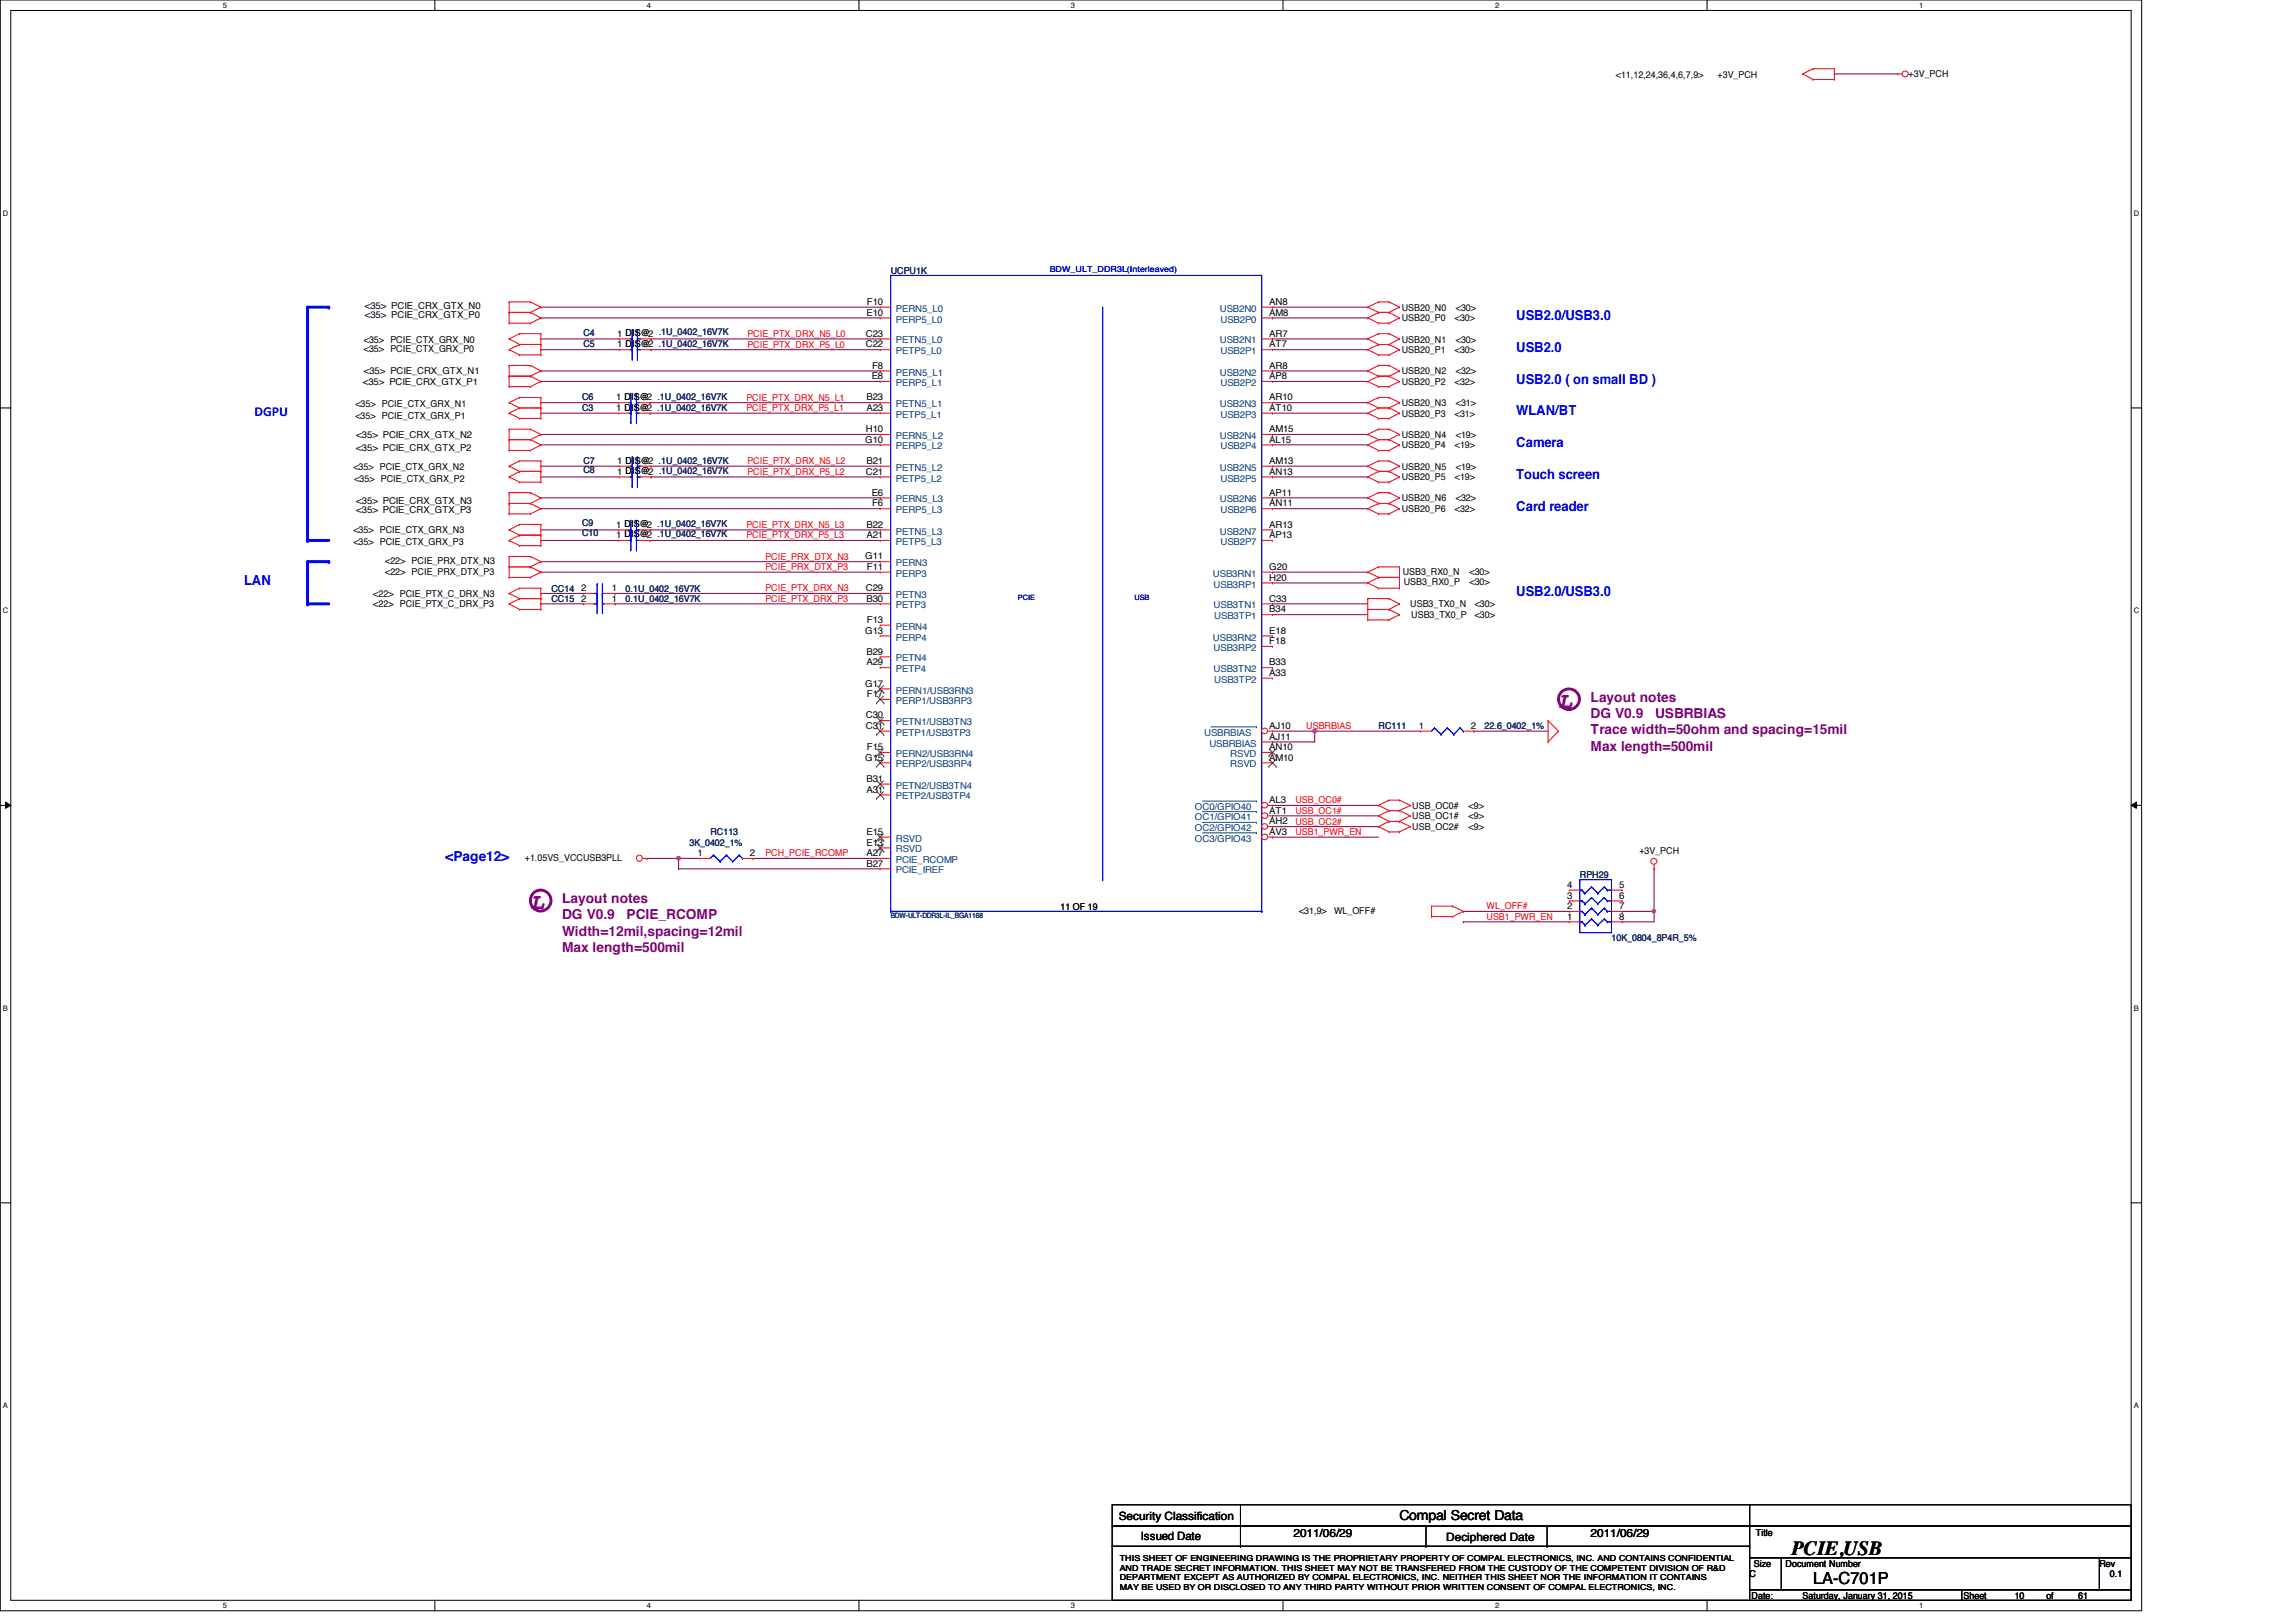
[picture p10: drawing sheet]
<svg xmlns="http://www.w3.org/2000/svg" width="297mm" height="210mm" viewBox="0 0 297 210" stroke-linecap="round" stroke-linejoin="round" font-family="sans-serif">
<defs><g id="words">
<g font-size="2.9" fill="#800080">
<text x="201.6" y="91.6">L</text>
<text x="68.6" y="117.6">L</text>
</g>
<text font-size="2.6" x="231.8" y="201.2">PCIE,USB</text>
<text font-size="2.2" x="234.6" y="205">LA-C701P</text>
<g font-size="1.8" fill="#00f">
<text x="196.2" y="41.4">USB2.0/USB3.0</text>
<text x="196.2" y="45.5">USB2.0</text>
<text x="32.9" y="53.8">DGPU</text>
<text x="196.2" y="49.7">USB2.0 ( on small BD )</text>
<text x="196.2" y="53.8">WLAN/BT</text>
<text x="196.2" y="57.9">Camera</text>
<text x="196.2" y="62">Touch screen</text>
<text x="196.2" y="66.1">Card reader</text>
<text x="31.6" y="75.7">LAN</text>
<text x="196.2" y="77.1">USB2.0/USB3.0</text>
<text x="57.6" y="111.4">&lt;Page12&gt;</text>
</g>
<g font-size="1.8" fill="#800080">
<text x="205.8" y="90.8">Layout notes</text>
<text x="205.8" y="92.9">DG V0.9</text>
<text x="205.8" y="95">Trace width=50ohm and spacing=15mil</text>
<text x="214.1" y="92.9">USBRBIAS</text>
<text x="205.8" y="97.2">Max length=500mil</text>
<text x="72.7" y="116.8">Layout notes</text>
<text x="72.7" y="119">DG V0.9</text>
<text x="81.1" y="119">PCIE_RCOMP</text>
<text x="72.7" y="121.1">Width=12mil,spacing=12mil</text>
<text x="72.7" y="123.2">Max length=500mil</text>
</g>
<text font-size="1.8" x="181.1" y="196.8">Compal Secret Data</text>
<g font-size="1.5">
<text x="144.7" y="196.6">Security Classification</text>
<text x="147.6" y="199.3">Issued Date</text>
<text x="167.3" y="198.8">2011/06/29</text>
<text x="187.1" y="199.4">Deciphered Date</text>
<text x="205.8" y="198.8">2011/06/29</text>
</g>
<g font-size="1.2">
<text x="209" y="10">&lt;11,12,24,36,4,6,7,9&gt;</text>
<text x="222.2" y="10">+3V_PCH</text>
<text x="246.9" y="9.9">+3V_PCH</text>
<text x="47.2" y="41.2">&lt;35&gt; PCIE_CRX_GTX_P0</text>
<text x="47.2" y="40">&lt;35&gt; PCIE_CRX_GTX_N0</text>
<text x="112.1" y="40.9">E10</text>
<text x="112.1" y="39.5">F10</text>
<text x="164.2" y="40.9">AM8</text>
<text x="164.2" y="39.5">AN8</text>
<text x="181.4" y="41.6">USB20_P0</text>
<text x="181.4" y="40.2">USB20_N0</text>
<text x="188.2" y="41.6">&lt;30&gt;</text>
<text x="188.3" y="40.2">&lt;30&gt;</text>
<text x="47.1" y="45.6">&lt;35&gt; PCIE_CTX_GRX_P0</text>
<text x="47.1" y="44.3">&lt;35&gt; PCIE_CTX_GRX_N0</text>
<text x="79.8" y="43.6">1 DIS@2 .1U_0402_16V7K</text>
<text x="79.8" y="45">1 DIS@2 .1U_0402_16V7K</text>
<text x="112" y="43.6">C23</text>
<text x="112" y="45">C22</text>
<text x="112.8" y="47.7">F8</text>
<text x="164.2" y="45">AT7</text>
<text x="164.2" y="47.7">AR8</text>
<text x="164.2" y="43.6">AR7</text>
<text x="181.4" y="45.7">USB20_P1</text>
<text x="181.4" y="44.3">USB20_N1</text>
<text x="188.2" y="45.7">&lt;30&gt;</text>
<text x="188.3" y="44.3">&lt;30&gt;</text>
<text x="46" y="52.7">&lt;35&gt; PCIE_CTX_GRX_N1</text>
<text x="46.9" y="49.8">&lt;35&gt; PCIE_CRX_GTX_P1</text>
<text x="47.1" y="48.4">&lt;35&gt; PCIE_CRX_GTX_N1</text>
<text x="79.7" y="51.8">1 DIS@2 .1U_0402_16V7K</text>
<text x="79.7" y="53.2">1 DIS@2 .1U_0402_16V7K</text>
<text x="112.1" y="51.8">B23</text>
<text x="112.1" y="53.2">A23</text>
<text x="112.8" y="49.1">E8</text>
<text x="164.2" y="53.2">AT10</text>
<text x="164.2" y="51.8">AR10</text>
<text x="164.2" y="49.1">AP8</text>
<text x="181.4" y="49.8">USB20_P2</text>
<text x="181.4" y="48.4">USB20_N2</text>
<text x="181.4" y="53.9">USB20_P3</text>
<text x="181.4" y="52.6">USB20_N3</text>
<text x="188.2" y="49.8">&lt;32&gt;</text>
<text x="188.2" y="53.9">&lt;31&gt;</text>
<text x="188.3" y="48.4">&lt;32&gt;</text>
<text x="188.3" y="52.6">&lt;31&gt;</text>
<text x="46" y="54.2">&lt;35&gt; PCIE_CTX_GRX_P1</text>
<text x="46.1" y="58.3">&lt;35&gt; PCIE_CRX_GTX_P2</text>
<text x="46.1" y="56.7">&lt;35&gt; PCIE_CRX_GTX_N2</text>
<text x="111.9" y="57.3">G10</text>
<text x="112" y="55.9">H10</text>
<text x="164.2" y="57.3">AL15</text>
<text x="164.2" y="55.9">AM15</text>
<text x="181.4" y="58">USB20_P4</text>
<text x="181.4" y="56.7">USB20_N4</text>
<text x="188.2" y="58">&lt;19&gt;</text>
<text x="188.3" y="56.7">&lt;19&gt;</text>
<text x="45.7" y="60.8">&lt;35&gt; PCIE_CTX_GRX_N2</text>
<text x="45.8" y="62.3">&lt;35&gt; PCIE_CTX_GRX_P2</text>
<text x="46.1" y="65.2">&lt;35&gt; PCIE_CRX_GTX_N3</text>
<text x="79.8" y="60">1 DIS@2 .1U_0402_16V7K</text>
<text x="79.8" y="61.4">1 DIS@2 .1U_0402_16V7K</text>
<text x="112" y="61.4">C21</text>
<text x="112.1" y="60">B21</text>
<text x="112.8" y="64.1">E6</text>
<text x="112.8" y="65.5">F6</text>
<text x="164.2" y="64.1">AP11</text>
<text x="164.2" y="61.4">AN13</text>
<text x="164.2" y="60">AM13</text>
<text x="164.2" y="65.5">AN11</text>
<text x="181.4" y="64.9">USB20_N6</text>
<text x="181.4" y="60.8">USB20_N5</text>
<text x="181.4" y="62.1">USB20_P5</text>
<text x="188.2" y="62.1">&lt;19&gt;</text>
<text x="188.3" y="64.9">&lt;32&gt;</text>
<text x="188.3" y="60.8">&lt;19&gt;</text>
<text x="45.7" y="70.5">&lt;35&gt; PCIE_CTX_GRX_P3</text>
<text x="45.7" y="69">&lt;35&gt; PCIE_CTX_GRX_N3</text>
<text x="46.1" y="66.4">&lt;35&gt; PCIE_CRX_GTX_P3</text>
<text x="79.7" y="69.6">1 DIS@2 .1U_0402_16V7K</text>
<text x="79.7" y="68.3">1 DIS@2 .1U_0402_16V7K</text>
<text x="112.1" y="68.3">B22</text>
<text x="112.1" y="69.6">A21</text>
<text x="164.2" y="68.3">AR13</text>
<text x="164.2" y="69.6">AP13</text>
<text x="181.4" y="66.3">USB20_P6</text>
<text x="188.2" y="66.3">&lt;32&gt;</text>
<text x="48.3" y="77.3">&lt;22&gt; PCIE_PTX_C_DRX_N3</text>
<text x="49.8" y="73">&lt;22&gt; PCIE_PRX_DTX_N3</text>
<text x="49.8" y="74.4">&lt;22&gt; PCIE_PRX_DTX_P3</text>
<text x="75.2" y="77.9">2</text>
<text x="75.2" y="76.5">2</text>
<text x="79.2" y="77.9">1</text>
<text x="79.2" y="76.5">1</text>
<text x="111.9" y="72.4">G11</text>
<text x="112" y="76.5">C29</text>
<text x="112.1" y="77.9">B30</text>
<text x="112.1" y="73.7">F11</text>
<text x="164.2" y="73.7">G20</text>
<text x="164.2" y="75.1">H20</text>
<text x="164.2" y="77.9">C33</text>
<text x="181.5" y="74.4">USB3_RX0_N</text>
<text x="181.6" y="75.7">USB3_RX0_P</text>
<text x="190.1" y="75.7">&lt;30&gt;</text>
<text x="190.1" y="74.4">&lt;30&gt;</text>
<text x="48.3" y="78.6">&lt;22&gt; PCIE_PTX_C_DRX_P3</text>
<text x="111.9" y="82">G13</text>
<text x="112.1" y="80.6">F13</text>
<text x="164.2" y="79.2">B34</text>
<text x="164.2" y="82">E18</text>
<text x="164.2" y="83.4">F18</text>
<text x="182.5" y="78.6">USB3_TX0_N</text>
<text x="182.6" y="80">USB3_TX0_P</text>
<text x="190.8" y="80">&lt;30&gt;</text>
<text x="190.8" y="78.6">&lt;30&gt;</text>
<text x="111.9" y="88.9">G17</text>
<text x="112.1" y="86.1">A29</text>
<text x="112.1" y="84.7">B29</text>
<text x="164.2" y="86.1">B33</text>
<text x="164.2" y="87.5">A33</text>
<text x="112" y="94.3">C31</text>
<text x="112" y="93">C30</text>
<text x="112.1" y="90.2">F17</text>
<text x="164.2" y="94.3">AJ10</text>
<text x="164.2" y="95.7">AJ11</text>
<text x="183.6" y="94.3">1</text>
<text x="190.3" y="94.3">2</text>
<text x="111.9" y="98.4">G15</text>
<text x="112.1" y="101.2">B31</text>
<text x="112.1" y="97.1">F15</text>
<text x="164.2" y="98.4">AM10</text>
<text x="164.2" y="97.1">AN10</text>
<text x="112.1" y="102.6">A31</text>
<text x="164.2" y="103.9">AL3</text>
<text x="164.2" y="105.3">AT1</text>
<text x="164.2" y="106.7">AH2</text>
<text x="182.7" y="107.4">USB_OC2#</text>
<text x="182.7" y="104.7">USB_OC0#</text>
<text x="182.7" y="106">USB_OC1#</text>
<text x="190" y="107.4">&lt;9&gt;</text>
<text x="190" y="104.7">&lt;9&gt;</text>
<text x="190" y="106">&lt;9&gt;</text>
<text x="67.9" y="111.4">+1.05VS_VCCUSB3PLL</text>
<text x="90.3" y="110.8">1</text>
<text x="97" y="110.8">2</text>
<text x="112.1" y="112.1">B27</text>
<text x="112.1" y="110.8">A27</text>
<text x="112.1" y="109.4">E13</text>
<text x="112.1" y="108">E15</text>
<text x="164.2" y="108">AV3</text>
<text x="212.1" y="110.6">+3V_PCH</text>
<text x="137.2" y="117.7">11 OF 19</text>
<text x="168.1" y="118.3">&lt;31,9&gt;</text>
<text x="172.6" y="118.3">WL_OFF#</text>
<text x="202.7" y="119">1</text>
<text x="202.7" y="117.6">2</text>
<text x="202.7" y="116.3">3</text>
<text x="202.7" y="114.9">4</text>
<text x="209.5" y="119">8</text>
<text x="209.5" y="117.6">7</text>
<text x="209.5" y="116.3">6</text>
<text x="209.5" y="114.9">5</text>
<text x="226.9" y="202.7">Size</text>
<text x="227.2" y="198.8">Title</text>
<text x="231" y="202.7">Document Number</text>
<text x="271.6" y="202.7">Rev</text>
<text x="226.4" y="204.1">C</text>
<text x="226.6" y="206.9">Date:</text>
<text x="233.2" y="206.9">Saturday, January 31, 2015</text>
<text x="254" y="206.9">Sheet</text>
<text x="260.6" y="206.9">10</text>
<text x="264.7" y="206.9">of</text>
<text x="268.9" y="206.9">61</text>
<text x="273" y="204.1">0.1</text>
</g>
<g font-size="1.2" fill="#000080">
<text x="115.2" y="35.4">UCPU1K</text>
<text x="75.5" y="43.5">C4</text>
<text x="75.5" y="44.9">C5</text>
<text x="75.3" y="51.7">C6</text>
<text x="75.3" y="53.1">C3</text>
<text x="75.5" y="60">C7</text>
<text x="75.5" y="61.2">C8</text>
<text x="75.3" y="69.4">C10</text>
<text x="75.3" y="68.1">C9</text>
<text x="71.3" y="77.9">CC15</text>
<text x="71.3" y="76.6">CC14</text>
<text x="80.9" y="77.9">0.1U_0402_16V7K</text>
<text x="80.9" y="76.6">0.1U_0402_16V7K</text>
<text x="178.3" y="94.4">RC111</text>
<text x="192.1" y="94.4">22.6_0402_1%</text>
<text x="89.2" y="109.5">3K_0402_1%</text>
<text x="91.9" y="108.1">RC113</text>
<text x="204.4" y="113.6">RPH29</text>
<text x="208.5" y="121.8">10K_0804_8P4R_5%</text>
</g>
<g font-size="1.2" fill="#004080">
<text x="115.9" y="41.7">PERP5_L0</text>
<text x="115.9" y="40.3">PERN5_L0</text>
<text x="157.8" y="40.3">USB2N0</text>
<text x="157.9" y="41.7">USB2P0</text>
<text x="115.9" y="44.4">PETN5_L0</text>
<text x="115.9" y="45.8">PETP5_L0</text>
<text x="157.8" y="44.4">USB2N1</text>
<text x="157.9" y="45.8">USB2P1</text>
<text x="115.9" y="52.7">PETN5_L1</text>
<text x="115.9" y="48.6">PERN5_L1</text>
<text x="115.9" y="50">PERP5_L1</text>
<text x="157.8" y="52.7">USB2N3</text>
<text x="157.8" y="48.6">USB2N2</text>
<text x="157.9" y="50">USB2P2</text>
<text x="115.9" y="54.1">PETP5_L1</text>
<text x="115.9" y="58.2">PERP5_L2</text>
<text x="115.9" y="56.8">PERN5_L2</text>
<text x="157.8" y="56.8">USB2N4</text>
<text x="157.9" y="58.2">USB2P4</text>
<text x="157.9" y="54.1">USB2P3</text>
<text x="115.9" y="65">PERN5_L3</text>
<text x="115.9" y="60.9">PETN5_L2</text>
<text x="115.9" y="62.3">PETP5_L2</text>
<text x="157.8" y="65">USB2N6</text>
<text x="157.8" y="60.9">USB2N5</text>
<text x="157.9" y="62.3">USB2P5</text>
<text x="115.9" y="66.4">PERP5_L3</text>
<text x="115.9" y="69.2">PETN5_L3</text>
<text x="115.9" y="70.5">PETP5_L3</text>
<text x="157.8" y="69.2">USB2N7</text>
<text x="157.9" y="70.5">USB2P7</text>
<text x="157.9" y="66.4">USB2P6</text>
<text x="115.9" y="73.3">PERN3</text>
<text x="115.9" y="77.4">PETN3</text>
<text x="115.9" y="74.6">PERP3</text>
<text x="156.9" y="74.6">USB3RN1</text>
<text x="157" y="76">USB3RP1</text>
<text x="115.9" y="82.9">PERP4</text>
<text x="115.9" y="81.5">PERN4</text>
<text x="115.9" y="78.7">PETP3</text>
<text x="156.9" y="82.9">USB3RN2</text>
<text x="157" y="78.7">USB3TN1</text>
<text x="157.1" y="80.1">USB3TP1</text>
<text x="115.9" y="87">PETP4</text>
<text x="115.9" y="85.6">PETN4</text>
<text x="115.9" y="89.7">PERN1/USB3RN3</text>
<text x="157" y="84.2">USB3RP2</text>
<text x="157" y="87">USB3TN2</text>
<text x="157.1" y="88.3">USB3TP2</text>
<text x="115.9" y="91.1">PERP1/USB3RP3</text>
<text x="115.9" y="95.2">PETP1/USB3TP3</text>
<text x="115.9" y="93.9">PETN1/USB3TN3</text>
<text x="155.8" y="95.2">USBRBIAS</text>
<text x="115.9" y="98">PERN2/USB3RN4</text>
<text x="115.9" y="99.3">PERP2/USB3RP4</text>
<text x="156.5" y="96.6">USBRBIAS</text>
<text x="159.2" y="99.3">RSVD</text>
<text x="159.2" y="98">RSVD</text>
<text x="115.9" y="103.5">PETP2/USB3TP4</text>
<text x="115.9" y="102.1">PETN2/USB3TN4</text>
<text x="154.6" y="104.8">OC0/GPIO40</text>
<text x="154.6" y="106.2">OC1/GPIO41</text>
<text x="154.6" y="107.6">OC2/GPIO42</text>
<text x="115.9" y="113">PCIE_IREF</text>
<text x="115.9" y="111.7">PCIE_RCOMP</text>
<text x="115.9" y="110.3">RSVD</text>
<text x="115.9" y="108.9">RSVD</text>
<text x="154.6" y="108.9">OC3/GPIO43</text>
</g>
<g font-size="1.2" fill="#f00">
<text x="96.7" y="43.6">PCIE_PTX_DRX_N5_L0</text>
<text x="96.7" y="45">PCIE_PTX_DRX_P5_L0</text>
<text x="96.6" y="51.9">PCIE_PTX_DRX_N5_L1</text>
<text x="96.6" y="53.2">PCIE_PTX_DRX_P5_L1</text>
<text x="96.7" y="60.1">PCIE_PTX_DRX_N5_L2</text>
<text x="96.7" y="61.5">PCIE_PTX_DRX_P5_L2</text>
<text x="96.6" y="68.3">PCIE_PTX_DRX_N5_L3</text>
<text x="96.6" y="69.7">PCIE_PTX_DRX_P5_L3</text>
<text x="99" y="76.5">PCIE_PTX_DRX_N3</text>
<text x="99" y="72.4">PCIE_PRX_DTX_N3</text>
<text x="99" y="73.8">PCIE_PRX_DTX_P3</text>
<text x="99" y="77.9">PCIE_PTX_DRX_P3</text>
<text x="169" y="94.4">USBRBIAS</text>
<text x="167.6" y="106.7">USB_OC2#</text>
<text x="167.6" y="104">USB_OC0#</text>
<text x="167.6" y="105.3">USB_OC1#</text>
<text x="99" y="110.8">PCH_PCIE_RCOMP</text>
<text x="167.6" y="108.1">USB1_PWR_EN</text>
<text x="192.3" y="117.7">WL_OFF#</text>
<text x="192.3" y="119">USB1_PWR_EN</text>
</g>
<text font-size="1.1" fill="#00f" x="135.8" y="35.3">BDW_ULT_DDR3L(Interleaved)</text>
<g font-size="1.1">
<text x="144.9" y="202">THIS SHEET OF ENGINEERING DRAWING IS THE PROPRIETARY PROPERTY OF COMPAL ELECTRONICS, INC. AND CONTAINS CONFIDENTIAL</text>
<text x="144.9" y="203.2">AND TRADE SECRET INFORMATION. THIS SHEET MAY NOT BE TRANSFERED FROM THE CUSTODY OF THE COMPETENT DIVISION OF R&amp;D</text>
<text x="144.9" y="204.5">DEPARTMENT EXCEPT AS AUTHORIZED BY COMPAL ELECTRONICS, INC. NEITHER THIS SHEET NOR THE INFORMATION IT CONTAINS</text>
<text x="144.9" y="205.7">MAY BE USED BY OR DISCLOSED TO ANY THIRD PARTY WITHOUT PRIOR WRITTEN CONSENT OF COMPAL ELECTRONICS, INC.</text>
</g>
<g font-size="1">
<text x="28.8" y="1">5</text>
<text x="83.7" y="1">4</text>
<text x="138.6" y="1">3</text>
<text x="193.4" y="1">2</text>
<text x="248.3" y="1">1</text>
<text x=".4" y="27.9">D</text>
<text x="276.1" y="27.9">D</text>
<text x=".4" y="79.4">C</text>
<text x="276.1" y="79.4">C</text>
<text x=".4" y="130.8">B</text>
<text x="276.1" y="130.8">B</text>
<text x=".4" y="182.2">A</text>
<text x="276.1" y="182.2">A</text>
<text x="28.8" y="208.1">5</text>
<text x="83.7" y="208.1">4</text>
<text x="138.6" y="208.1">3</text>
<text x="193.4" y="208.1">2</text>
<text x="248.3" y="208.1">1</text>
</g>
<g font-size=".9" fill="#00f">
<text x="131.7" y="77.6">PCIE</text>
<text x="146.8" y="77.6">USB</text>
</g>
<text font-size=".9" fill="#000080" x="115.2" y="118.8">BDW-ULT-DDR3L-IL_BGA1168</text>
</g></defs>
<path d="M0 0h277.1v208.4h-277.1zM1.4 1.4h274.3v205.7h-274.3z" fill="none" stroke="#000" stroke-width=".13"/>
<g fill="#fff">
<path d="M28.8 .1h.6v1.1h-.6z"/>
<path d="M28.8 207.2h.6v1.1h-.6z"/>
</g>
<path d="M56.3 0v1.4M56.3 207.1v1.3" fill="none" stroke="#000" stroke-width=".13"/>
<g fill="#fff">
<path d="M83.7 .1h.5v1.1h-.5z"/>
<path d="M83.7 207.2h.5v1.1h-.5z"/>
</g>
<path d="M111.1 0v1.4M111.1 207.1v1.3" fill="none" stroke="#000" stroke-width=".13"/>
<g fill="#fff">
<path d="M138.6 .1h.5v1.1h-.5z"/>
<path d="M138.6 207.2h.5v1.1h-.5z"/>
</g>
<path d="M166 0v1.4M166 207.1v1.3" fill="none" stroke="#000" stroke-width=".13"/>
<g fill="#fff">
<path d="M193.4 .1h.6v1.1h-.6z"/>
<path d="M193.4 207.2h.6v1.1h-.6z"/>
</g>
<path d="M220.8 0v1.4M220.8 207.1v1.3" fill="none" stroke="#000" stroke-width=".13"/>
<g fill="#fff">
<path d="M248.3 .1h.5v1.1h-.5z"/>
<path d="M248.3 207.2h.5v1.1h-.5z"/>
<path d="M.4 27.1h.7v1.1h-.7z"/>
<path d="M276.1 27.1h.7v1.1h-.7z"/>
<path d="M.4 78.5h.7v1.1h-.7z"/>
<path d="M276.1 78.5h.7v1.1h-.7z"/>
</g>
<path d="M0 52.8h1.4M275.7 52.8h1.4" fill="none" stroke="#000" stroke-width=".13"/>
<g fill="#fff">
<path d="M.4 129.9h.6v1.1h-.6z"/>
<path d="M276.1 129.9h.6v1.1h-.6z"/>
</g>
<path d="M0 104.2h1.4M.7 103.8l.7 .4-.7 .4zM275.7 104.2l.7-.4v.8zM275.7 104.2h1.4" fill="none" stroke="#000" stroke-width=".13"/>
<path d="M.7 103.8l.7 .4-.7 .4zM275.7 104.2l.7-.4v.8z" fill="#000"/>
<g fill="#fff">
<path d="M.4 181.4h.6v1.1h-.6z"/>
<path d="M276.1 181.4h.6v1.1h-.6z"/>
</g>
<path d="M0 155.7h1.4M275.7 155.7h1.4" fill="none" stroke="#000" stroke-width=".13"/>
<g fill="none" stroke="#800080" stroke-width=".38">
<circle cx="203" cy="90.5" r="1.34"/>
<circle cx="69.9" cy="116.5" r="1.35"/>
</g>
<path d="M39.8 69.9h2.7" fill="none" stroke="#00f" stroke-width=".38"/>
<circle cx="39.8" cy="69.9" r=".19" fill="#00f"/>
<path d="M39.8 39.8h2.7" fill="none" stroke="#00f" stroke-width=".38"/>
<circle cx="42.5" cy="39.8" r=".19" fill="#00f"/>
<path d="M39.8 39.8v30.1" fill="none" stroke="#00f" stroke-width=".38"/>
<circle cx="39.8" cy="69.9" r=".19" fill="#00f"/>
<path d="M39.8 78.1h2.7" fill="none" stroke="#00f" stroke-width=".38"/>
<circle cx="39.8" cy="78.1" r=".19" fill="#00f"/>
<path d="M39.8 72.7h2.7" fill="none" stroke="#00f" stroke-width=".38"/>
<circle cx="42.5" cy="72.7" r=".19" fill="#00f"/>
<path d="M39.8 72.7v5.4" fill="none" stroke="#00f" stroke-width=".38"/>
<circle cx="39.8" cy="78.1" r=".19" fill="#00f"/>
<g fill="none" stroke="#800040" stroke-width=".13">
<path d="M164.6 48h.1M164.6 49.4h.1M164.6 48h12.3M164.6 49.4h12.3M70 72.7h.1M70 74h.1M70 78.1h.1M70 76.8h.1M70 74h43.9M70 78.1h5.5M70 76.8h5.5M70 72.7h43.9"/>
<path d="M79.6 76.8h.1M79.6 78.1h.1M79.6 78.1h34.3M79.6 76.8h34.3M164.6 74h.1M164.6 79.5h.1M164.6 78.1h.1M164.6 75.4h.1M164.6 74h12.3M164.6 79.5h12.3M164.6 78.1h12.3M164.6 75.4h12.3"/>
<path d="M170.1 94.6h.1M170.1 94.6h13.7M170.1 94.6v1.4M190.7 94.6h.1M190.7 94.6h9.6M87.8 112.4h.1M87.8 112.4h26.1M97.4 111.1h.1M97.4 111.1h16.5M189.3 117.9h.1M189.3 117.9h13.7"/>
</g>
<circle cx="170.1" cy="94.6" r=".26" fill="#f0f"/>
<circle cx="170.1" cy="94.6" r=".26" fill="none" stroke="#f0f" stroke-width=".13"/>
<g fill="none" stroke="#800040" stroke-width=".13">
<path d="M164.6 96h.1M164.6 94.6h.1M164.6 96h5.5M164.6 94.6h5.5M164.6 108.3h.1M164.6 107h.1M164.6 108.3h13.7M164.6 107h13.7M209.9 119.3h.1M209.9 117.9h.1M209.9 117.9h4.1M214 112.4h.1"/>
<path d="M214 117.9h.1M214 112.4v6.9h-4.1"/>
</g>
<path d="M213.8 117.7h.3l.1 .2-.1 .2-.2 .1-.1-.1z" fill-rule="evenodd" fill="#f0f"/>
<path d="M213.8 117.7h.3l.1 .2-.1 .2-.2 .1-.1-.1z" fill="none" stroke="#f0f" stroke-width=".13"/>
<g fill="none" stroke="#800040" stroke-width=".13">
<path d="M70 39.8h.1M70 39.8h43.9M70 45.3h.1M70 43.9h.1M70 48h.1M70 49.4h.1M70 53.5h.1M70 52.1h.1M70 41.1h.1M70 56.2h.1M70 57.6h.1M70 45.3h10.1"/>
<path d="M70 43.9h10.1M70 48h43.9M70 52.1h10M70 49.4h43.9M70 53.5h10M70 41.1h43.9M70 56.2h43.9M70 57.6h43.9M84.1 52.1h.1M84.1 53.5h.1M84.1 52.1h29.8M84.1 53.5h29.8"/>
<path d="M84.2 43.9h.1M84.2 45.3h.1M84.2 45.3h29.7M84.2 43.9h29.7M70 61.7h.1M70 60.3h.1M70 64.4h.1M70 69.9h.1M70 65.8h.1M70 68.6h.1M70 64.4h43.9M70 65.8h43.9"/>
<path d="M70 61.7h10.1M70 68.6h10M70 60.3h10.1M70 69.9h10M84.1 68.6h.1M84.1 69.9h.1M84.1 68.6h29.8M84.1 69.9h29.8M84.2 60.3h.1M84.2 61.7h.1M84.2 61.7h29.7M84.2 60.3h29.7"/>
<path d="M164.6 64.4h.1M164.6 65.8h.1M164.6 64.4h12.3M164.6 65.8h12.3M87.8 111.1h.1M87.8 111.1v1.3M87.8 111.1h2.7M189.3 119.3h.1M189.3 119.3h13.7"/>
</g>
<circle cx="87.8" cy="111" r=".25" fill="#f0f"/>
<circle cx="87.8" cy="111" r=".25" fill="none" stroke="#f0f" stroke-width=".13"/>
<g fill="none" stroke="#800040" stroke-width=".13">
<path d="M237.3 9.6h.1M237.3 9.6h8.2M164.6 39.8h.1M164.6 39.8h12.3M164.6 41.1h.1M164.6 43.9h.1M164.6 45.3h.1M164.6 53.5h.1M164.6 52.1h.1M164.6 56.2h.1M164.6 57.6h.1M164.6 41.1h12.3"/>
<path d="M164.6 43.9h12.3M164.6 45.3h12.3M164.6 53.5h12.3M164.6 52.1h12.3M164.6 56.2h12.3M164.6 57.6h12.3M164.6 60.3h.1M164.6 61.7h.1M164.6 60.3h12.3M164.6 61.7h12.3M83.7 111.1h.1M83.7 111.1h4.1"/>
<path d="M164.6 104.2h.1M164.6 105.6h.1M164.6 104.2h13.7M164.6 105.6h13.7"/>
</g>
<g fill="none" stroke="#f00" stroke-width=".13">
<path d="M233.2 9.6h.1M233.2 9.6l1.4 .7M234.6 8.9h.1M234.6 10.3h.1M234.6 8.9l-1.4 .7M234.6 8.9h2.7M234.6 10.3h2.7M237.3 8.9h.1M237.3 10.3h.1M237.3 8.9v1.4M245.5 9.6h.1M245.5 9.6h.6"/>
<path d="M65.9 39.1h.1M65.9 39.1v2.7M65.9 39.1h2.7M68.6 39.1h.1M68.6 39.1l1.4 .7M70 39.8h.1M70 39.8l-1.4 .6M176.9 39.8h.1M176.9 39.8l1.4 .6M178.3 39.1h.1M178.3 39.1h1.4M178.3 39.1l-1.4 .7"/>
<path d="M179.7 39.1h.1M179.7 39.1l1.4 .7M181.1 39.8h.1M181.1 39.8l-1.4 .6M65.9 45.3h.1M65.9 43.9h.1M65.9 41.8h.1M65.9 40.4h.1M65.9 58.3h.1M65.9 56.9h.1M65.9 55.5h.1M65.9 50h.1"/>
<path d="M65.9 48.7h.1M65.9 52.1h.1M65.9 53.5h.1M65.9 47.3h.1M65.9 47.3v2.7M65.9 55.5v2.8M65.9 48.7h2.7M65.9 50h2.7M65.9 47.3h2.7M65.9 45.3l1.3 .6M65.9 43.9l1.3 .7M65.9 40.4h2.7"/>
<path d="M65.9 41.8h2.7M65.9 56.9h2.7M65.9 58.3h2.7M65.9 55.5h2.7M65.9 52.1l1.3 .7M65.9 53.5l1.3 .6M67.2 44.6h.1M67.2 45.9h.1M67.2 43.2h.1M67.2 59.6h.1M67.2 51.4h.1M67.2 52.8h.1"/>
<path d="M67.2 54.1h.1M67.2 44.6l-1.3 .7M67.2 44.6h2.8M67.2 45.9h2.8M67.2 43.2l-1.3 .7M67.2 43.2h2.8M67.2 59.6l-1.3 .7M67.2 59.6h2.8M67.2 51.4l-1.3 .7M67.2 51.4h2.8M67.2 52.8h2.8M67.2 52.8l-1.3 .7"/>
<path d="M67.2 54.1h2.8M68.6 40.4h.1M68.6 41.8h.1M68.6 56.9h.1M68.6 58.3h.1M68.6 55.5h.1M68.6 48.7h.1M68.6 50h.1M68.6 47.3h.1M68.6 40.4l1.4 .7M68.6 56.9l1.4 .7M68.6 55.5l1.4 .7"/>
<path d="M68.6 48.7l1.4 .7M68.6 47.3l1.4 .7M70 44.6h.1M70 45.9h.1M70 43.2h.1M70 41.1h.1M70 59.6h.1M70 57.6h.1M70 56.2h.1M70 49.4h.1M70 51.4h.1M70 52.8h.1"/>
<path d="M70 54.1h.1M70 48h.1M70 43.2v2.7M70 51.4v2.7M70 59.6v2.8M70 41.1l-1.4 .7M70 57.6l-1.4 .7M70 56.2l-1.4 .7M70 49.4l-1.4 .6M70 48l-1.4 .7M80 52.1h.1M80 53.5h.1"/>
<path d="M80 52.1h1.4M80 53.5h1.4M80.1 43.9h.1M80.1 45.3h.1M80.1 43.9h1.4M80.1 45.3h1.4M82.7 52.1h1.4M82.7 53.5h1.4M82.9 43.9h1.3M82.9 45.3h1.3M84.1 52.1h.1M84.1 53.5h.1"/>
<path d="M84.2 43.9h.1M84.2 45.3h.1M113.9 43.9h.1M113.9 43.9h1.3M163.2 45.3h1.4M163.2 41.1h1.4M164.6 45.3h.1M164.6 41.1h.1M176.9 49.4h.1M176.9 48h.1M176.9 41.1h.1M176.9 45.3h.1"/>
<path d="M176.9 43.9h.1M176.9 53.5h.1M176.9 52.1h.1M176.9 57.6h.1M176.9 56.2h.1M176.9 49.4l1.4 .6M176.9 48l1.4 .7M176.9 41.1l1.4 .7M176.9 45.3l1.4 .6M176.9 43.9l1.4 .7M176.9 53.5l1.4 .6M176.9 52.1l1.4 .7"/>
<path d="M176.9 57.6l1.4 .7M176.9 56.2l1.4 .7M178.3 48.7h.1M178.3 50h.1M178.3 47.3h.1M178.3 59.6h.1M178.3 40.4h.1M178.3 41.8h.1M178.3 44.6h.1M178.3 45.9h.1M178.3 43.2h.1M178.3 52.8h.1"/>
<path d="M178.3 54.1h.1M178.3 51.4h.1M178.3 56.9h.1M178.3 58.3h.1M178.3 55.5h.1M178.3 48.7h1.4M178.3 48.7l-1.4 .7M178.3 50h1.4M178.3 47.3h1.4M178.3 47.3l-1.4 .7M178.3 44.6h1.4M178.3 45.9h1.4"/>
<path d="M178.3 43.2h1.4M178.3 40.4h1.4M178.3 41.8h1.4M178.3 59.6h1.4M178.3 56.9h1.4M178.3 58.3h1.4M178.3 55.5h1.4M178.3 51.4h1.4M178.3 52.8h1.4M178.3 54.1h1.4M178.3 59.6l-1.4 .7M178.3 40.4l-1.4 .7"/>
<path d="M178.3 44.6l-1.4 .7M178.3 43.2l-1.4 .7M178.3 52.8l-1.4 .7M178.3 51.4l-1.4 .7M178.3 56.9l-1.4 .7M178.3 55.5l-1.4 .7M179.7 48.7h.1M179.7 50h.1M179.7 47.3h.1M179.7 59.6h.1M179.7 40.4h.1M179.7 41.8h.1"/>
<path d="M179.7 44.6h.1M179.7 45.9h.1M179.7 43.2h.1M179.7 52.8h.1M179.7 54.1h.1M179.7 51.4h.1M179.7 56.9h.1M179.7 58.3h.1M179.7 55.5h.1M179.7 48.7l1.4 .7M179.7 47.3l1.4 .7M179.7 59.6l1.4 .7"/>
<path d="M179.7 40.4l1.4 .7M179.7 44.6l1.4 .7M179.7 43.2l1.4 .7M179.7 52.8l1.4 .7M179.7 51.4l1.4 .7M179.7 56.9l1.4 .7M179.7 55.5l1.4 .7M181.1 49.4h.1M181.1 48h.1M181.1 41.1h.1M181.1 45.3h.1M181.1 43.9h.1"/>
<path d="M181.1 53.5h.1M181.1 52.1h.1M181.1 57.6h.1M181.1 56.2h.1M181.1 49.4l-1.4 .6M181.1 48l-1.4 .7M181.1 41.1l-1.4 .7M181.1 45.3l-1.4 .6M181.1 43.9l-1.4 .7M181.1 53.5l-1.4 .6M181.1 52.1l-1.4 .7M181.1 57.6l-1.4 .7"/>
<path d="M181.1 56.2l-1.4 .7M65.9 73.4h.1M65.9 72h.1M65.9 78.1h.1M65.9 76.8h.1M65.9 74.7h.1M65.9 61.7h.1M65.9 60.3h.1M65.9 69.9h.1M65.9 68.6h.1M65.9 66.5h.1M65.9 65.2h.1"/>
<path d="M65.9 63.8h.1M65.9 74.7h2.7M65.9 73.4h2.7M65.9 72h2.7M65.9 63.8v2.7M65.9 72v2.7M65.9 78.1l1.3 .8M65.9 76.8l1.3 .7M65.9 63.8h2.7M65.9 65.2h2.7M65.9 66.5h2.7M65.9 61.7l1.3 .7"/>
<path d="M65.9 60.3l1.3 .7M65.9 69.9l1.3 .7M65.9 68.6l1.3 .7M67.2 77.5h.1M67.2 78.9h.1M67.2 76.1h.1M67.2 61h.1M67.2 62.4h.1M67.2 69.3h.1M67.2 70.6h.1M67.2 67.9h.1M67.2 76.1h2.8"/>
<path d="M67.2 78.9h2.8M67.2 77.5h2.8M67.2 77.5l-1.3 .6M67.2 76.1l-1.3 .7M67.2 61l-1.3 .7M67.2 61h2.8M67.2 62.4h2.8M67.2 69.3l-1.3 .6M67.2 69.3h2.8M67.2 70.6h2.8M67.2 67.9l-1.3 .7M67.2 67.9h2.8"/>
<path d="M68.6 72h.1M68.6 73.4h.1M68.6 74.7h.1M68.6 65.2h.1M68.6 66.5h.1M68.6 63.8h.1M68.6 72l1.4 .7M68.6 73.4l1.4 .6M68.6 65.2l1.4 .6M68.6 63.8l1.4 .6M70 72.7h.1M70 77.5h.1"/>
<path d="M70 78.9h.1M70 76.1h.1M70 74h.1M70 61h.1M70 62.4h.1M70 69.3h.1M70 70.6h.1M70 67.9h.1M70 65.8h.1M70 64.4h.1M70 72.7l-1.4 .7M70 67.9v2.7"/>
<path d="M70 76.1v2.8M70 74l-1.4 .7M70 65.8l-1.4 .7M70 64.4l-1.4 .8M75.5 78.1h.1M75.5 78.1h1.3M78.2 78.1h1.4M79.6 78.1h.1M80 69.9h.1M80 69.9h1.4M80.1 60.3h.1M80.1 61.7h.1"/>
<path d="M80.1 60.3h1.4M80.1 61.7h1.4M82.7 69.9h1.4M82.9 60.3h1.3M82.9 61.7h1.3M84.1 69.9h.1M84.2 60.3h.1M84.2 61.7h.1M113.9 72.7h.1M113.9 72.7h1.3M176.9 75.4h.1M176.9 74h.1"/>
<path d="M176.9 78.9h.1M176.9 77.5h.1M176.9 64.4h.1M176.9 65.8h.1M176.9 60.3h.1M176.9 61.7h.1M176.9 75.4l1.4 .7M176.9 74l1.4 .7M176.9 78.9h2.8M176.9 77.5v2.7M176.9 77.5h2.8M176.9 64.4l1.4 .8"/>
<path d="M176.9 65.8l1.4 .7M176.9 60.3l1.4 .7M176.9 61.7l1.4 .7M178.3 74.7h.1M178.3 76.1h.1M178.3 73.4h.1M178.3 63.8h.1M178.3 65.2h.1M178.3 66.5h.1M178.3 61h.1M178.3 62.4h.1M178.3 74.7h2.8"/>
<path d="M178.3 74.7l-1.4 .7M178.3 76.1h2.8M178.3 73.4h2.8M178.3 73.4l-1.4 .6M178.3 63.8h1.4M178.3 63.8l-1.4 .6M178.3 65.2h1.4M178.3 65.2l-1.4 .6M178.3 66.5h1.4M178.3 61h1.4M178.3 62.4h1.4M178.3 61l-1.4 .7"/>
<path d="M179.7 78.9h.1M179.7 77.5h.1M179.7 63.8h.1M179.7 65.2h.1M179.7 66.5h.1M179.7 61h.1M179.7 62.4h.1M179.7 78.9l1.4 .6M179.7 77.5l1.4 .6M179.7 63.8l1.4 .6M179.7 65.2l1.4 .6M179.7 61l1.4 .7"/>
<path d="M181.1 76.1h.1M181.1 74.7h.1M181.1 73.4h.1M181.1 79.5h.1M181.1 78.1h.1M181.1 64.4h.1M181.1 65.8h.1M181.1 60.3h.1M181.1 61.7h.1M181.1 73.4v2.7M181.1 79.5l-1.4 .7M181.1 78.1l-1.4 .8"/>
<path d="M181.1 64.4l-1.4 .8M181.1 65.8l-1.4 .7M181.1 60.3l-1.4 .7M181.1 61.7l-1.4 .7M163.2 98.7h1.4M163.2 97.4h1.4M164.6 98.7h.1M164.6 97.4h.1M176.9 80.2h.1M176.9 80.2h2.8M179.7 80.2h.1M183.8 94.6h.1"/>
<path d="M183.8 94.6h1.4M189.3 94.6h1.4M190.7 94.6h.1M200.3 93.3h.1M200.3 96h.1M200.3 93.3v2.7M200.3 93.3l1.3 1.3M201.6 94.6h.1M201.6 94.6l-1.3 1.4M83.1 111.1h.6M83.7 111.1h.1M178.3 107h.1"/>
<path d="M178.3 104.2h.1M178.3 105.6h.1M178.3 107l1.4 .7M178.3 104.2l1.4 .7M178.3 105.6l1.4 .7M179.7 106.3h.1M179.7 107.7h.1M179.7 103.5h.1M179.7 104.9h.1M179.7 106.3h1.4M179.7 106.3l-1.4 .7M179.7 107.7h1.4"/>
<path d="M179.7 103.5h1.4M179.7 103.5l-1.4 .7M179.7 104.9h1.4M179.7 104.9l-1.4 .7M181.1 106.3h.1M181.1 107.7h.1M181.1 103.5h.1M181.1 104.9h.1M181.1 106.3l1.4 .7M181.1 103.5l1.4 .7M181.1 104.9l1.4 .7M182.5 107h.1"/>
<path d="M182.5 104.2h.1M182.5 105.6h.1M182.5 107l-1.4 .7M182.5 104.2l-1.4 .7M182.5 105.6l-1.4 .7M185.2 118.6h.1M185.2 117.3h.1M185.2 117.3h2.7M185.2 118.6h2.7M185.2 117.3v1.3M187.9 117.3h.1M187.9 118.6h.1"/>
<path d="M187.9 117.3l1.4 .6M189.3 117.9h.1M189.3 117.9l-1.4 .7M203 119.3h.1M203 117.9h.1M203 116.6h.1M203 115.2h.1M203 119.3h1.4M203 117.9h1.4M203 116.6h1.4M203 115.2h1.4M208.5 119.3h1.4"/>
<path d="M208.5 117.9h1.4M208.5 116.6h1.4M208.5 115.2h1.4M209.9 119.3h.1M209.9 117.9h.1M209.9 116.6h.1M209.9 115.2h.1M214 112.4h.1M214 111.9v.5"/>
<circle cx="246.5" cy="9.6" r=".39"/>
<circle cx="82.7" cy="111.1" r=".39"/>
<circle cx="214" cy="111.5" r=".39"/>
</g>
<g fill="none" stroke="#000" stroke-width=".13">
<path d="M143.9 194.7h82.5v2.8h-82.5zM143.9 197.5h82.5v2.6h-82.5zM160.5 197.5h.1M160.5 194.7v5.4M184.5 197.5v2.6M200.1 197.5v2.6M226.4 194.7h49.3v2.8h-49.3zM226.4 197.5h49.3v4.1h-49.3zM143.9 200.1h82.5v7h-82.5zM160.5 200.1h.1M184.5 200.1h.1M200.1 200.1h.1"/>
<path d="M226.4 201.6h4.1v4.1h-4.1zM226.4 205.7h27.4v1.4h-27.4zM230.5 201.6h41.1v4.1h-41.1zM253.8 205.7h21.9v1.4h-21.9zM271.6 201.6h4.1v4.1h-4.1z"/>
</g>
<g fill="none" stroke="#00f" stroke-width=".13">
<path d="M115.2 35.6h.1M115.2 35.6v82.3M115.2 35.6h48v82.3M142.7 39.8v74M81.4 52.1h.2M81.4 53.5h.2M81.5 43.9h.3M81.5 45.3h.3M81.6 52.1h.1M81.6 53.3h.1M81.6 53.5h.1M81.6 54.7h.1"/>
<path d="M81.6 50.9v3.8M81.8 43.9h.1M81.8 45.1h.1M81.8 45.3h.1M81.8 46.5h.1M81.8 42.6v3.9M81.8 59.1v3.8M82.3 53.3h.1M82.3 52.1h.1M82.3 54.7h.1M82.3 53.5h.1M82.3 50.9v3.8"/>
<path d="M82.3 52.1h.4M82.3 53.5h.4M82.5 45.1h.1M82.5 43.9h.1M82.5 46.5h.1M82.5 45.3h.1M82.5 43.9h.4M82.5 42.6v3.9M82.5 59.1v3.8M82.5 45.3h.4M76.8 78.1h.5M77.3 76.9h.1"/>
<path d="M77.3 78.1h.1M77.3 76.9v2.5M77.9 78.1h.1M77.9 76.9h.1M77.9 78.1h.3M77.9 76.9v2.5M81.4 69.9h.2M81.5 60.3h.3M81.5 61.7h.3M81.6 69.9h.1M81.6 71.2h.1M81.6 68.7v2.5"/>
<path d="M81.8 60.3h.1M81.8 61.6h.1M81.8 61.7h.1M81.8 62.9h.1M82.3 71.2h.1M82.3 69.9h.1M82.3 69.9h.4M82.3 68.7v2.5M82.5 61.6h.1M82.5 60.3h.1M82.5 62.9h.1M82.5 61.7h.1"/>
<path d="M82.5 60.3h.4M82.5 61.7h.4M185.6 94.2h.1M185.6 94.2l-.4 .4M185.6 94.2l.8 .8M186.4 95h.1M187.2 94.2h.1M187.2 94.2l-.8 .8M187.2 94.2l.9 .8M188.1 95h.1M188.9 94.2h.1M188.9 94.2l-.8 .8"/>
<path d="M188.9 94.2l.4 .4M189.3 94.6h.1M115.2 117.9h.1M115.2 117.9h48M142.7 113.8h.1M163.2 117.9h.1M204.4 113.8h4.1v6.9h-4.1zM204.4 119.3h.3M204.4 117.9h.3M204.4 116.6h.3M204.4 115.2h.3M204.7 119.3h.1"/>
<path d="M204.7 117.9h.1M204.7 116.6h.1M204.7 115.2h.1M204.7 116.6l.4 .4M204.7 119.3l.4 .4M204.7 117.9l.4 .5M204.7 115.2l.2 .3M204.9 115.5h.1M204.9 119.6l.2 .1M204.9 118.2l.2 .2M204.9 115.5l.2 .1M205.1 119.7h.1"/>
<path d="M205.1 118.4h.1M205.1 117h.1M205.1 115.6h.1M205.9 118.9h.1M205.9 117.5h.1M205.9 116.2h.1M205.9 114.8h.1M205.9 118.9l-.8 .8M205.9 118.9l.8 .8M205.9 117.5l-.8 .9M205.9 117.5l.8 .9M205.9 116.2l-.8 .8"/>
<path d="M205.9 116.2l.8 .8M205.9 114.8l-.8 .8M205.9 114.8l.8 .8M206.7 119.7h.1M206.7 118.4h.1M206.7 117h.1M206.7 115.6h.1M207.6 118.9h.1M207.6 117.5h.1M207.6 116.2h.1M207.6 114.8h.1M207.6 118.9l-.9 .8"/>
<path d="M207.6 117.5l-.9 .9M207.6 116.2l-.9 .8M207.6 114.8l-.9 .8M207.6 114.8l.3 .4M207.6 118.9l.3 .4M207.6 117.5l.3 .4M207.6 116.2l.3 .4M207.9 115.2h.1M207.9 119.3h.1M207.9 117.9h.1M207.9 116.6h.1M207.9 119.3h.6"/>
<path d="M207.9 117.9h.6M207.9 116.6h.6M207.9 115.2h.6M208.5 115.2h.1M208.5 119.3h.1M208.5 116.6h.1"/>
</g>
<path d="M164.2 99.2h.1M164.2 97.8h.1M164.2 98.3l.9 .9M164.2 96.9l.9 .9M165.1 98.3l-.9 .9M165.1 96.9l-.9 .9M165.1 99.2h.1M165.1 97.8h.1" fill="none" stroke="#804000" stroke-width=".13"/>
<circle cx="163.6" cy="94.6" r=".37" fill="#fff"/>
<g fill="none" stroke="#f00" stroke-width=".13">
<path d="M163.2 39.8h1.4M164.6 39.8h.1M113.9 52.1h.1M113.9 53.5h.1M113.9 57.6h.1M113.9 56.2h.1M113.9 52.1h1.3M113.9 53.5h1.3M113.9 57.6h1.3M113.9 56.2h1.3M163.2 52.1h1.4M163.2 53.5h1.4"/>
<path d="M163.2 57.6h1.4M163.2 56.2h1.4M163.2 49.4h1.4M163.2 48h1.4M163.2 43.9h1.4M164.6 57.6h.1M164.6 56.2h.1M164.6 53.5h.1M164.6 52.1h.1M164.6 49.4h.1M164.6 48h.1M164.6 43.9h.1"/>
<path d="M113.9 64.4h.1M113.9 65.8h.1M113.9 60.3h.1M113.9 64.4h1.3M113.9 60.3h1.3M113.9 65.8h1.3M163.2 68.6h1.4M163.2 69.9h1.4M163.2 64.4h1.4M163.2 61.7h1.4M163.2 60.3h1.4M163.2 65.8h1.4"/>
<path d="M164.6 68.6h.1M164.6 69.9h.1M164.6 64.4h.1M164.6 61.7h.1M164.6 60.3h.1M164.6 65.8h.1M113.9 86.4h.1M113.9 82.3h.1M113.9 86.4h1.3M113.9 82.3h1.3M163.2 96h1.4M164 94.6h.6"/>
<path d="M164.6 94.6h.1M164.6 96h.1"/>
<circle cx="163.6" cy="94.6" r=".37"/>
</g>
<path d="M156.7 94.1h5.9M162.6 94.1h.1" fill="none" stroke="#004080" stroke-width=".13"/>
<circle cx="163.6" cy="104.2" r=".37" fill="#fff"/>
<g fill="none" stroke="#f00" stroke-width=".13">
<path d="M164 104.2h.6M164.6 104.2h.1"/>
<circle cx="163.6" cy="104.2" r=".37"/>
</g>
<path d="M155.6 103.7h7M162.6 103.7h.1" fill="none" stroke="#004080" stroke-width=".13"/>
<circle cx="163.6" cy="105.6" r=".37" fill="#fff"/>
<g fill="none" stroke="#f00" stroke-width=".13">
<path d="M164 105.6h.6M164.6 105.6h.1"/>
<circle cx="163.6" cy="105.6" r=".37"/>
</g>
<path d="M155.6 105h7M162.6 105h.1" fill="none" stroke="#004080" stroke-width=".13"/>
<circle cx="163.6" cy="106.9" r=".37" fill="#fff"/>
<g fill="none" stroke="#f00" stroke-width=".13">
<path d="M164 107h.6M164.6 107h.1"/>
<circle cx="163.6" cy="106.9" r=".37"/>
</g>
<path d="M155.6 106.4h7M162.6 106.4h.1" fill="none" stroke="#004080" stroke-width=".13"/>
<circle cx="163.6" cy="108.3" r=".37" fill="#fff"/>
<g fill="none" stroke="#f00" stroke-width=".13">
<path d="M113.9 39.8h.1M113.9 39.8h1.3M113.9 48h.1M113.9 49.4h.1M113.9 45.3h.1M113.9 41.1h.1M113.9 48h1.3M113.9 49.4h1.3M113.9 45.3h1.3M113.9 41.1h1.3M75.5 76.8h.1M75.5 76.8h1.3"/>
<path d="M78.2 76.8h1.4M79.6 76.8h.1M80 68.6h.1M80 68.6h1.4M82.7 68.6h1.4M84.1 68.6h.1M113.9 76.8h.1M113.9 74h.1M113.9 68.6h.1M113.9 69.9h.1M113.9 78.1h.1M113.9 61.7h.1"/>
<path d="M113.9 76.8h1.3M113.9 74h1.3M113.9 68.6h1.3M113.9 69.9h1.3M113.9 78.1h1.3M113.9 61.7h1.3M163.2 74h1.4M163.2 78.1h1.4M163.2 75.4h1.4M163.2 79.5h1.4M164.6 74h.1M164.6 75.4h.1"/>
<path d="M164.6 78.1h.1M164.6 79.5h.1M113.9 85h.1M113.9 80.9h.1M113.9 90.5h.1M113.9 89.2h.1M113.9 94.6h.1M113.9 93.3h.1M113.9 97.4h.1M113.9 98.7h.1M113.9 85h1.3M113.9 80.9h1.3"/>
<path d="M113.9 90.5h1.3M113.9 89.2h1.3M113.9 94.6h1.3M113.9 93.3h1.3M113.9 97.4h1.3M113.9 98.7h1.3M163.2 82.3h1.4M163.2 83.7h1.4M163.2 86.4h1.4M163.2 87.8h1.4M164.6 82.3h.1M164.6 83.7h.1"/>
<path d="M164.6 86.4h.1M164.6 87.8h.1M90.5 111.1h.1M90.5 111.1h1.4M96.1 111.1h1.3M97.4 111.1h.1M113.9 112.4h.1M113.9 111.1h.1M113.9 109.7h.1M113.9 108.3h.1M113.9 102.9h.1M113.9 101.5h.1"/>
<path d="M113.9 108.3h1.3M113.9 112.4h1.3M113.9 111.1h1.3M113.9 109.7h1.3M113.9 102.9h1.3M113.9 101.5h1.3M164 108.3h.6M164.6 108.3h.1"/>
<circle cx="163.6" cy="108.3" r=".37"/>
</g>
<path d="M155.6 107.8h7M162.6 107.8h.1" fill="none" stroke="#004080" stroke-width=".13"/>
<g fill="none" stroke="#804000" stroke-width=".13">
<path d="M113.4 91h.1M113.4 89.6h.1M113.4 95.1h.1M113.4 93.7h.1M113.4 97.8h.1M113.4 99.2h.1M113.4 90.1l.9 .9M113.4 88.7l.9 .9M113.4 94.2l.9 .9M113.4 92.8l.9 .9M113.4 96.9l.9 .9M113.4 98.3l.9 .9"/>
<path d="M114.3 90.1l-.9 .9M114.3 88.7l-.9 .9M114.3 94.2l-.9 .9M114.3 92.8l-.9 .9M114.3 96.9l-.9 .9M114.3 98.3l-.9 .9M114.3 91h.1M114.3 89.6h.1M114.3 95.1h.1M114.3 93.7h.1M114.3 97.8h.1M114.3 99.2h.1"/>
<path d="M113.4 110.2h.1M113.4 108.8h.1M113.4 103.3h.1M113.4 101.9h.1M113.4 109.3l.9 .9M113.4 107.9l.9 .9M113.4 102.4l.9 .9M113.4 101l.9 .9M114.3 109.3l-.9 .9M114.3 107.9l-.9 .9M114.3 102.4l-.9 .9M114.3 101l-.9 .9"/>
<path d="M114.3 110.2h.1M114.3 108.8h.1M114.3 103.3h.1M114.3 101.9h.1"/>
</g>
<g fill="none" stroke="#00f" stroke-width=".13">
<path d="M76.8 76.8h.5M77.3 75.6h.1M77.3 76.8h.1M77.3 75.6v2.4M77.9 76.8h.1M77.9 75.6h.1M77.9 76.8h.3M77.9 75.6v2.4M81.4 68.6h.2M81.6 68.6h.1M81.6 69.8h.1M81.6 67.3v2.5"/>
<path d="M82.3 69.8h.1M82.3 68.6h.1M82.3 68.6h.4M82.3 67.3v2.5M92.3 110.7h.1M92.3 110.7l-.4 .4M92.3 110.7l.9 .8M93.2 111.5h.1M94 110.7h.1M94 110.7l-.8 .8M94 110.7l.8 .8M94.8 111.5h.1"/>
<path d="M95.6 110.7h.1M95.6 110.7l-.8 .8M95.6 110.7l.5 .4M96.1 111.1h.1"/>
</g>
<circle cx="170.1" cy="94.6" r=".26" fill="#f0f"/>
<circle cx="170.1" cy="94.6" r=".26" fill="none" stroke="#f0f" stroke-width=".13"/>
<path d="M213.8 117.7h.3l.1 .2-.1 .2-.2 .1-.1-.1z" fill-rule="evenodd" fill="#f0f"/>
<path d="M213.8 117.7h.3l.1 .2-.1 .2-.2 .1-.1-.1z" fill="none" stroke="#f0f" stroke-width=".13"/>
<circle cx="87.8" cy="111" r=".25" fill="#f0f"/>
<circle cx="87.8" cy="111" r=".25" fill="none" stroke="#f0f" stroke-width=".13"/>
<use href="#words"/>
</svg>
